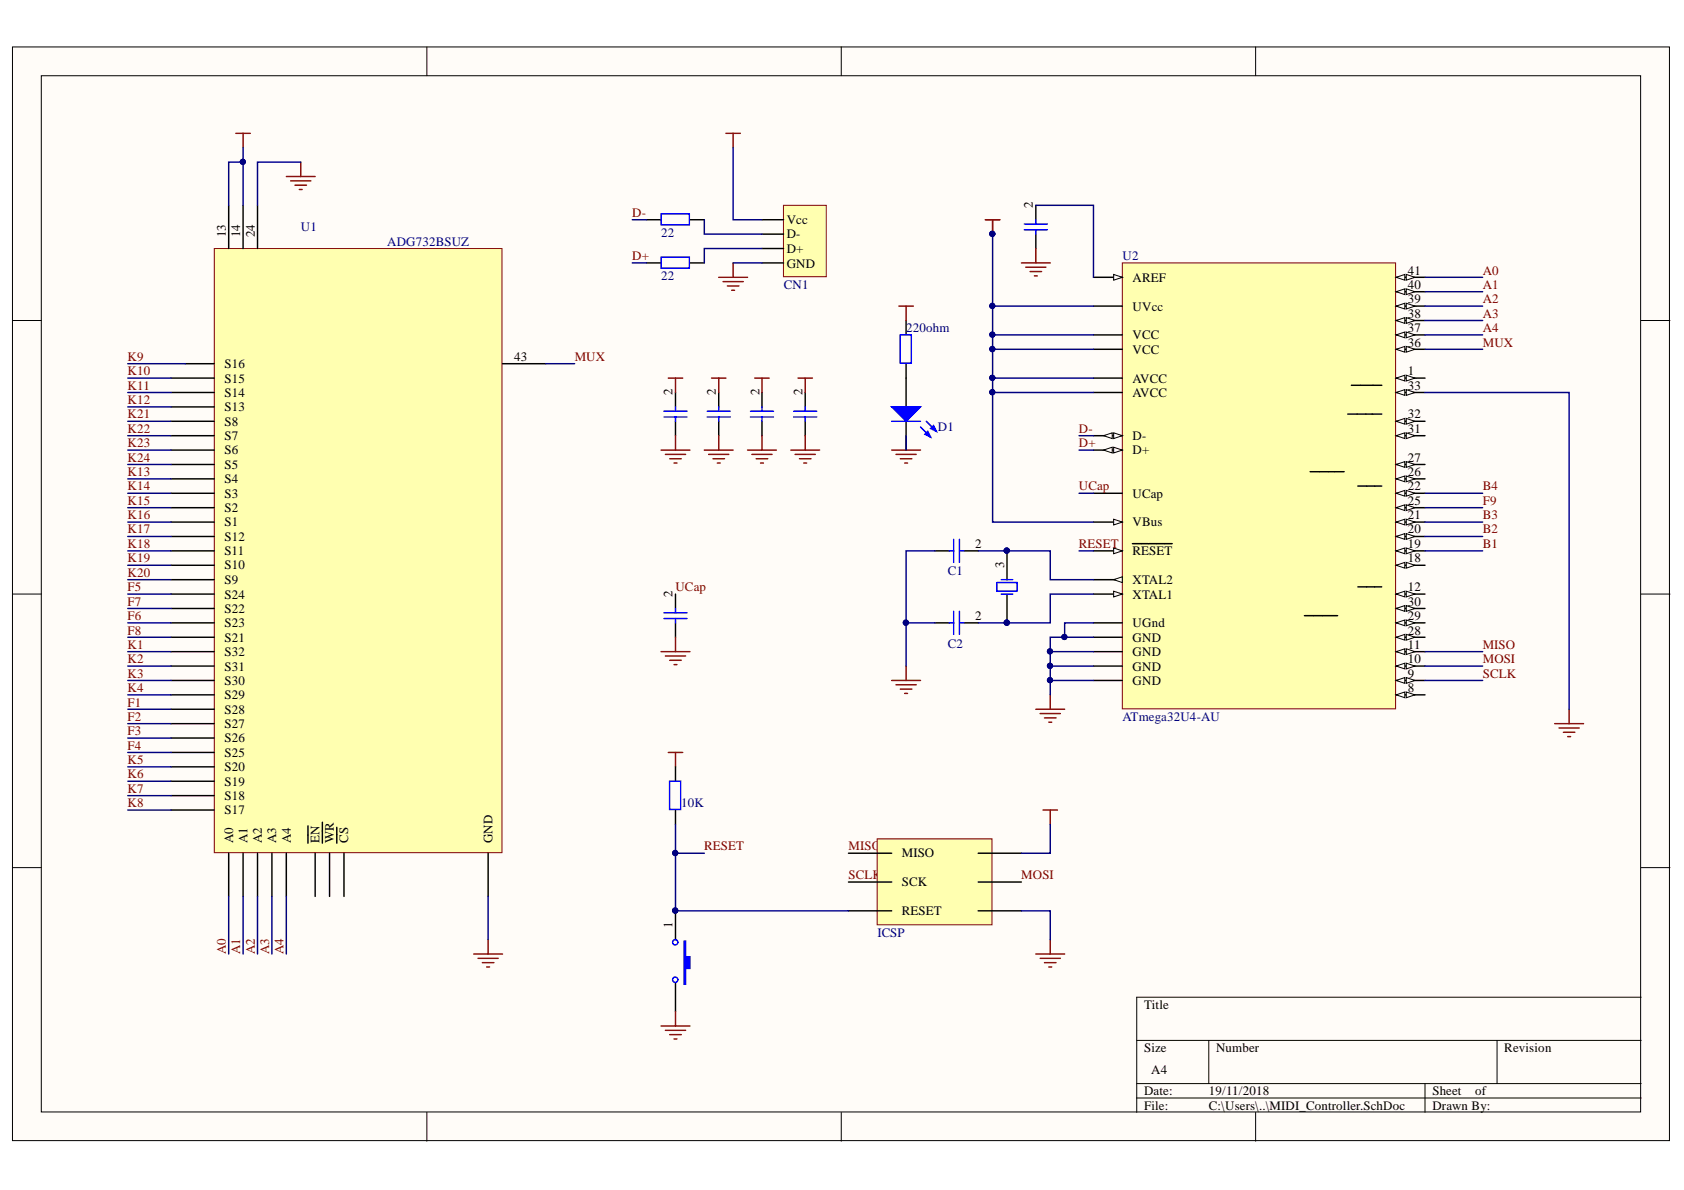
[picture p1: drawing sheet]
<svg xmlns="http://www.w3.org/2000/svg" width="297mm" height="210mm" viewBox="0 0 297 210" stroke-linecap="round" stroke-linejoin="round" font-family="sans-serif">
<defs><g id="words">
<g font-size="2.3">
<text x="39.9" y="41.8" transform="rotate(-90 39.9 41.8)">13</text>
<text x="42.4" y="41.8" transform="rotate(-90 42.4 41.8)">14</text>
<text x="44.9" y="41.8" transform="rotate(-90 44.9 41.8)">24</text>
<text x="138.8" y="39.5">Vcc</text>
<text x="182.2" y="36.7" transform="rotate(-90 182.2 36.7)">2</text>
<text x="138.8" y="42">D-</text>
<text x="138.8" y="44.6">D+</text>
<text x="138.8" y="47.2">GND</text>
<text x="199.8" y="49.7">AREF</text>
<text x="248.3" y="53.5">39</text>
<text x="248.3" y="51">40</text>
<text x="248.3" y="48.5">41</text>
<text x="199.8" y="59.9">VCC</text>
<text x="199.8" y="54.8">UVcc</text>
<text x="248.3" y="58.6">37</text>
<text x="248.3" y="56.1">38</text>
<text x="39.6" y="64.9">S16</text>
<text x="90.7" y="63.7">43</text>
<text x="199.8" y="62.4">VCC</text>
<text x="248.3" y="61.1">36</text>
<text x="39.6" y="67.5">S15</text>
<text x="39.6" y="70">S14</text>
<text x="118.6" y="69.8" transform="rotate(-90 118.6 69.8)">2</text>
<text x="126.2" y="69.8" transform="rotate(-90 126.2 69.8)">2</text>
<text x="133.9" y="69.8" transform="rotate(-90 133.9 69.8)">2</text>
<text x="141.6" y="69.8" transform="rotate(-90 141.6 69.8)">2</text>
<text x="199.8" y="70">AVCC</text>
<text x="199.8" y="67.5">AVCC</text>
<text x="248.3" y="66.2">1</text>
<text x="248.3" y="68.7">33</text>
<text x="39.6" y="72.5">S13</text>
<text x="39.6" y="75.1">S8</text>
<text x="39.6" y="77.6">S7</text>
<text x="199.8" y="77.6">D-</text>
<text x="248.3" y="73.8">32</text>
<text x="248.3" y="76.4">31</text>
<text x="39.6" y="80.2">S6</text>
<text x="39.6" y="82.7">S5</text>
<text x="199.8" y="80.2">D+</text>
<text x="248.3" y="81.4">27</text>
<text x="248.3" y="84">26</text>
<text x="39.6" y="85.2">S4</text>
<text x="39.6" y="87.8">S3</text>
<text x="199.8" y="87.8">UCap</text>
<text x="248.3" y="86.5">22</text>
<text x="248.3" y="89">25</text>
<text x="39.6" y="90.3">S2</text>
<text x="39.6" y="92.8">S1</text>
<text x="39.6" y="95.4">S12</text>
<text x="199.8" y="92.8">VBus</text>
<text x="248.3" y="91.6">21</text>
<text x="248.3" y="94.1">20</text>
<text x="39.6" y="97.9">S11</text>
<text x="39.6" y="100.4">S10</text>
<text x="172" y="96.6">2</text>
<text x="177.1" y="100.2" transform="rotate(-90 177.1 100.2)">3</text>
<text x="199.8" y="97.9">RESET</text>
<text x="248.3" y="96.6">19</text>
<text x="248.3" y="99.2">18</text>
<text x="39.6" y="103">S9</text>
<text x="39.6" y="105.6">S24</text>
<text x="118.6" y="105.3" transform="rotate(-90 118.6 105.3)">2</text>
<text x="199.8" y="103">XTAL2</text>
<text x="199.8" y="105.6">XTAL1</text>
<text x="248.3" y="106.9">30</text>
<text x="248.3" y="104.3">12</text>
<text x="39.6" y="108.1">S22</text>
<text x="39.6" y="110.7">S23</text>
<text x="39.6" y="113.2">S21</text>
<text x="172" y="109.4">2</text>
<text x="199.8" y="110.7">UGnd</text>
<text x="199.8" y="113.2">GND</text>
<text x="248.3" y="109.4">29</text>
<text x="248.3" y="111.9">28</text>
<text x="39.6" y="115.7">S32</text>
<text x="39.6" y="118.3">S31</text>
<text x="199.8" y="118.3">GND</text>
<text x="199.8" y="115.7">GND</text>
<text x="248.3" y="114.5">11</text>
<text x="248.3" y="117">10</text>
<text x="248.3" y="119.5">9</text>
<text x="39.6" y="120.8">S30</text>
<text x="39.6" y="123.4">S29</text>
<text x="39.6" y="125.9">S28</text>
<text x="199.8" y="120.8">GND</text>
<text x="248.3" y="122.1">8</text>
<text x="39.6" y="128.4">S27</text>
<text x="39.6" y="131">S26</text>
<text x="39.6" y="133.5">S25</text>
<text x="39.6" y="136">S20</text>
<text x="39.6" y="138.6">S19</text>
<text x="39.6" y="141.1">S18</text>
<text x="39.6" y="143.6">S17</text>
<text x="41.1" y="148.7" transform="rotate(-90 41.1 148.7)">A0</text>
<text x="43.7" y="148.7" transform="rotate(-90 43.7 148.7)">A1</text>
<text x="46.2" y="148.7" transform="rotate(-90 46.2 148.7)">A2</text>
<text x="48.7" y="148.7" transform="rotate(-90 48.7 148.7)">A3</text>
<text x="51.3" y="148.7" transform="rotate(-90 51.3 148.7)">A4</text>
<text x="56.4" y="148.7" transform="rotate(-90 56.4 148.7)">EN</text>
<text x="58.9" y="148.7" transform="rotate(-90 58.9 148.7)">WR</text>
<text x="61.4" y="148.7" transform="rotate(-90 61.4 148.7)">CS</text>
<text x="86.9" y="148.7" transform="rotate(-90 86.9 148.7)">GND</text>
<text x="159.1" y="151.2">MISO</text>
<text x="159.1" y="156.3">SCK</text>
<text x="159.1" y="161.4">RESET</text>
<text x="118.6" y="163.7" transform="rotate(-90 118.6 163.7)">1</text>
<text x="201.8" y="178">Title</text>
<text x="201.8" y="185.6">Size</text>
<text x="214.5" y="185.6">Number</text>
<text x="265.3" y="185.6">Revision</text>
<text x="203.1" y="189.4">A4</text>
<text x="201.8" y="193.2">Date:</text>
<text x="201.8" y="195.7">File:</text>
<text x="213.2" y="193.2">19/11/2018</text>
<text x="213.2" y="195.7">C:\Users\..\MIDI_Controller.SchDoc</text>
<text x="252.7" y="193.2">Sheet</text>
<text x="252.7" y="195.7">Drawn By:</text>
<text x="260.2" y="193.2">of</text>
</g>
<g font-size="2.3" fill="#000080">
<text x="53.1" y="40.8">U1</text>
<text x="116.6" y="41.8">22</text>
<text x="68.3" y="43.4">ADG732BSUZ</text>
<text x="198" y="45.9">U2</text>
<text x="116.6" y="49.5">22</text>
<text x="138.3" y="51">CN1</text>
<text x="159.8" y="58.6">220ohm</text>
<text x="165.4" y="76.1">D1</text>
<text x="167.2" y="101.5">C1</text>
<text x="167.2" y="114.2">C2</text>
<text x="198" y="127.2">ATmega32U4-AU</text>
<text x="120.2" y="142.4">10K</text>
<text x="154.8" y="165.3">ICSP</text>
</g>
<g font-size="2.3" fill="#800000">
<text x="111.5" y="38.2">D-</text>
<text x="111.5" y="45.9">D+</text>
<text x="261.5" y="48.5">A0</text>
<text x="261.5" y="51">A1</text>
<text x="261.5" y="53.5">A2</text>
<text x="261.5" y="56.1">A3</text>
<text x="261.5" y="58.6">A4</text>
<text x="22.5" y="63.7">K9</text>
<text x="101.4" y="63.7">MUX</text>
<text x="261.5" y="61.1">MUX</text>
<text x="22.5" y="66.2">K10</text>
<text x="22.5" y="68.7">K11</text>
<text x="22.5" y="71.3">K12</text>
<text x="22.5" y="73.8">K21</text>
<text x="22.5" y="76.4">K22</text>
<text x="190.3" y="76.4">D-</text>
<text x="22.5" y="84">K13</text>
<text x="22.5" y="78.9">K23</text>
<text x="22.5" y="81.4">K24</text>
<text x="190.3" y="78.9">D+</text>
<text x="22.5" y="86.5">K14</text>
<text x="22.5" y="89">K15</text>
<text x="190.3" y="86.5">UCap</text>
<text x="261.5" y="89">F9</text>
<text x="261.5" y="86.5">B4</text>
<text x="22.5" y="91.6">K16</text>
<text x="22.5" y="94.1">K17</text>
<text x="261.5" y="91.6">B3</text>
<text x="261.5" y="94.1">B2</text>
<text x="22.5" y="96.6">K18</text>
<text x="22.5" y="99.2">K19</text>
<text x="22.5" y="101.7">K20</text>
<text x="190.3" y="96.6">RESET</text>
<text x="261.5" y="96.6">B1</text>
<text x="22.5" y="104.3">F5</text>
<text x="22.5" y="106.9">F7</text>
<text x="119.1" y="104.3">UCap</text>
<text x="22.5" y="109.4">F6</text>
<text x="22.5" y="111.9">F8</text>
<text x="22.5" y="114.5">K1</text>
<text x="22.5" y="117">K2</text>
<text x="22.5" y="119.5">K3</text>
<text x="261.5" y="114.5">MISO</text>
<text x="261.5" y="117">MOSI</text>
<text x="261.5" y="119.5">SCLK</text>
<text x="22.5" y="124.6">F1</text>
<text x="22.5" y="122.1">K4</text>
<text x="22.5" y="127.2">F2</text>
<text x="22.5" y="129.7">F3</text>
<text x="22.5" y="132.2">F4</text>
<text x="22.5" y="134.8">K5</text>
<text x="22.5" y="137.3">K6</text>
<text x="22.5" y="139.8">K7</text>
<text x="22.5" y="142.4">K8</text>
<text x="124.2" y="150">RESET</text>
<text x="149.7" y="150">MISO</text>
<text x="149.7" y="155.1">SCLK</text>
<text x="180.1" y="155.1">MOSI</text>
<text x="39.9" y="168.2" transform="rotate(-90 39.9 168.2)">A0</text>
<text x="42.4" y="168.2" transform="rotate(-90 42.4 168.2)">A1</text>
<text x="44.9" y="168.2" transform="rotate(-90 44.9 168.2)">A2</text>
<text x="47.5" y="168.2" transform="rotate(-90 47.5 168.2)">A3</text>
<text x="50" y="168.2" transform="rotate(-90 50 168.2)">A4</text>
</g>
</g></defs>
<g fill="#fffcf8" stroke="#000" stroke-width=".18">
<path d="M2.2 8.3h292.3v192.9h-292.3z"/>
<path d="M7.3 13.4h282.1v182.7h-282.1z"/>
</g>
<g fill="none" stroke="#000" stroke-width=".18">
<path d="M75.3 8.3v5.1M148.4 8.3v5.1M221.5 8.3v5.1M2.2 56.5h5.1M289.5 56.5h5.1M2.2 104.8h5.1M289.5 104.8h5.1M2.2 153h5.1M289.5 153h5.1M289.5 175.9h-89v20.3M75.3 196.2v5.1M148.4 196.2v5.1"/>
<path d="M200.5 183.5h89M200.5 191.1h89M200.5 193.7h89M213.2 183.5v7.6M221.5 196.2v5.1M251.4 191.1v5.1M264.1 183.5v7.6"/>
</g>
<path d="M37.8 43.8h50.7v106.6h-50.7z" fill="#ffffb0" stroke="#800000" stroke-width=".18"/>
<g fill="none" stroke="#000" stroke-width=".25">
<path d="M40.3 36.2v7.6M42.9 36.2v7.6M45.4 36.2v7.6M30.2 66.7h7.6M30.2 69.2h7.6M30.2 71.8h7.6M30.2 74.3h7.6M30.2 76.9h7.6M30.2 79.4h7.6M32.7 64.2h5.1M88.6 64.2h7.7M30.2 81.9h7.6"/>
<path d="M30.2 84.5h7.6M30.2 87h7.6M30.2 89.5h7.6M30.2 92.1h7.6M30.2 94.6h7.6M30.2 97.2h7.6M30.2 99.7h7.6M30.2 102.2h7.6M30.2 104.8h7.6M30.2 107.3h7.6M30.2 109.9h7.6M30.2 112.4h7.6"/>
<path d="M30.2 114.9h7.6M30.2 117.5h7.6M30.2 120h7.6M30.2 122.6h7.6M30.2 125.1h7.6M30.2 127.6h7.6M30.2 130.2h7.6M30.2 132.7h7.6M30.2 135.3h7.6M30.2 137.8h7.6M30.2 140.3h7.6M30.2 142.9h7.6"/>
<path d="M40.3 150.5v7.6M42.9 150.5v7.6M45.4 150.5v7.6M48 150.5v7.6M50.5 150.5v7.6M54.3 145.7v3M55.6 150.5v7.6M56.9 145v3.7M58.1 150.5v7.6M59.4 145.9v2.8M60.7 150.5v7.6M86.1 150.5v7.6"/>
</g>
<path d="M41.6 23.5h2.5M42.9 23.5v2.6M83.6 168.3h5M84.3 169h3.6M85.1 169.8h2M85.8 170.6h.6M86.1 165.7v2.6" fill="none" stroke="#800000" stroke-width=".25"/>
<path d="M138.2 36.2h7.5v12.6h-7.5z" fill="#ffffb0" stroke="#800000" stroke-width=".18"/>
<path d="M134.4 38.8h3.8M134.4 41.3h3.8M134.4 43.8h3.8M134.4 46.4h3.8" fill="none" stroke="#000" stroke-width=".25"/>
<path d="M128 23.5h2.6M129.3 23.5v2.6M126.8 48.9h5.1M127.5 49.7h3.6M128.3 50.4h2M129.1 51.2h.5M129.3 46.4v2.5" fill="none" stroke="#800000" stroke-width=".25"/>
<path d="M198 46.4h48.2v78.6h-48.2z" fill="#ffffb0" stroke="#800000" stroke-width=".18"/>
<path d="M192.9 79.4h5.1" fill="none" stroke="#000" stroke-width=".25"/>
<path d="M196.4 78.9l1.6 .5-1.6 .5z" fill="#fffcf8"/>
<path d="M196.4 78.9l1.6 .5-1.6 .5z" fill="none" stroke="#000" stroke-width=".18"/>
<path d="M194.7 79.4l1.5-.5v1z" fill="#fffcf8"/>
<path d="M194.7 79.4l1.5-.5v1z" fill="none" stroke="#000" stroke-width=".18"/>
<path d="M192.9 76.9h5.1" fill="none" stroke="#000" stroke-width=".25"/>
<path d="M196.4 76.3l1.6 .6-1.6 .5z" fill="#fffcf8"/>
<path d="M196.4 76.3l1.6 .6-1.6 .5z" fill="none" stroke="#000" stroke-width=".18"/>
<path d="M194.7 76.9l1.5-.6v1.1z" fill="#fffcf8"/>
<path d="M194.7 76.9l1.5-.6v1.1z" fill="none" stroke="#000" stroke-width=".18"/>
<path d="M192.9 48.9h5.1M192.9 69.2h5.1M192.9 66.7h5.1" fill="none" stroke="#000" stroke-width=".25"/>
<path d="M196.4 48.4l1.6 .5-1.6 .5z" fill="#fffcf8"/>
<path d="M196.4 48.4l1.6 .5-1.6 .5z" fill="none" stroke="#000" stroke-width=".18"/>
<path d="M192.9 102.2h5.1" fill="none" stroke="#000" stroke-width=".25"/>
<path d="M196.4 102.2l1.6-.5v1.1z" fill="#fffcf8"/>
<path d="M196.4 102.2l1.6-.5v1.1z" fill="none" stroke="#000" stroke-width=".18"/>
<path d="M192.9 104.8h5.1" fill="none" stroke="#000" stroke-width=".25"/>
<path d="M196.4 104.3l1.6 .5-1.6 .5z" fill="#fffcf8"/>
<path d="M196.4 104.3l1.6 .5-1.6 .5z" fill="none" stroke="#000" stroke-width=".18"/>
<path d="M192.9 59.1h5.1M192.9 61.6h5.1M192.9 92.1h5.1" fill="none" stroke="#000" stroke-width=".25"/>
<path d="M196.4 91.6l1.6 .5-1.6 .5z" fill="#fffcf8"/>
<path d="M196.4 91.6l1.6 .5-1.6 .5z" fill="none" stroke="#000" stroke-width=".18"/>
<path d="M192.9 87h5.1M192.9 97.2h5.1M192.9 109.9h5.1" fill="none" stroke="#000" stroke-width=".25"/>
<path d="M196.4 96.7l1.6 .5-1.6 .5z" fill="#fffcf8"/>
<path d="M196.4 96.7l1.6 .5-1.6 .5z" fill="none" stroke="#000" stroke-width=".18"/>
<path d="M246.3 61.6h5.1M199.7 95.9h7.1" fill="none" stroke="#000" stroke-width=".25"/>
<path d="M246.3 61.6l1.5-.5v1z" fill="#fffcf8"/>
<path d="M246.3 61.6l1.5-.5v1z" fill="none" stroke="#000" stroke-width=".18"/>
<path d="M248 61.1l1.6 .5-1.6 .5z" fill="#fffcf8"/>
<path d="M248 61.1l1.6 .5-1.6 .5z" fill="none" stroke="#000" stroke-width=".18"/>
<path d="M246.3 59.1h5.1" fill="none" stroke="#000" stroke-width=".25"/>
<path d="M246.3 59.1l1.5-.5v1z" fill="#fffcf8"/>
<path d="M246.3 59.1l1.5-.5v1z" fill="none" stroke="#000" stroke-width=".18"/>
<path d="M248 58.6l1.6 .5-1.6 .5z" fill="#fffcf8"/>
<path d="M248 58.6l1.6 .5-1.6 .5z" fill="none" stroke="#000" stroke-width=".18"/>
<path d="M246.3 56.5h5.1" fill="none" stroke="#000" stroke-width=".25"/>
<path d="M246.3 56.5l1.5-.5v1z" fill="#fffcf8"/>
<path d="M246.3 56.5l1.5-.5v1z" fill="none" stroke="#000" stroke-width=".18"/>
<path d="M248 56l1.6 .5-1.6 .5z" fill="#fffcf8"/>
<path d="M248 56l1.6 .5-1.6 .5z" fill="none" stroke="#000" stroke-width=".18"/>
<path d="M246.3 54h5.1" fill="none" stroke="#000" stroke-width=".25"/>
<path d="M246.3 54l1.5-.5v1z" fill="#fffcf8"/>
<path d="M246.3 54l1.5-.5v1z" fill="none" stroke="#000" stroke-width=".18"/>
<path d="M248 53.5l1.6 .5-1.6 .5z" fill="#fffcf8"/>
<path d="M248 53.5l1.6 .5-1.6 .5z" fill="none" stroke="#000" stroke-width=".18"/>
<path d="M246.3 51.5h5.1" fill="none" stroke="#000" stroke-width=".25"/>
<path d="M246.3 51.5l1.5-.6v1.1z" fill="#fffcf8"/>
<path d="M246.3 51.5l1.5-.6v1.1z" fill="none" stroke="#000" stroke-width=".18"/>
<path d="M248 50.9l1.6 .6-1.6 .5z" fill="#fffcf8"/>
<path d="M248 50.9l1.6 .6-1.6 .5z" fill="none" stroke="#000" stroke-width=".18"/>
<path d="M246.3 48.9h5.1" fill="none" stroke="#000" stroke-width=".25"/>
<path d="M246.3 48.9l1.5-.5v1z" fill="#fffcf8"/>
<path d="M246.3 48.9l1.5-.5v1z" fill="none" stroke="#000" stroke-width=".18"/>
<path d="M248 48.4l1.6 .5-1.6 .5z" fill="#fffcf8"/>
<path d="M248 48.4l1.6 .5-1.6 .5z" fill="none" stroke="#000" stroke-width=".18"/>
<path d="M246.3 66.7h5.1" fill="none" stroke="#000" stroke-width=".25"/>
<path d="M246.3 66.7l1.5-.5v1z" fill="#fffcf8"/>
<path d="M246.3 66.7l1.5-.5v1z" fill="none" stroke="#000" stroke-width=".18"/>
<path d="M248 66.2l1.6 .5-1.6 .5z" fill="#fffcf8"/>
<path d="M248 66.2l1.6 .5-1.6 .5z" fill="none" stroke="#000" stroke-width=".18"/>
<path d="M246.3 81.9h5.1" fill="none" stroke="#000" stroke-width=".25"/>
<path d="M246.3 81.9l1.5-.5v1z" fill="#fffcf8"/>
<path d="M246.3 81.9l1.5-.5v1z" fill="none" stroke="#000" stroke-width=".18"/>
<path d="M248 81.4l1.6 .5-1.6 .5z" fill="#fffcf8"/>
<path d="M248 81.4l1.6 .5-1.6 .5z" fill="none" stroke="#000" stroke-width=".18"/>
<path d="M246.3 84.5h5.1" fill="none" stroke="#000" stroke-width=".25"/>
<path d="M246.3 84.5l1.5-.5v1z" fill="#fffcf8"/>
<path d="M246.3 84.5l1.5-.5v1z" fill="none" stroke="#000" stroke-width=".18"/>
<path d="M248 84l1.6 .5-1.6 .5z" fill="#fffcf8"/>
<path d="M248 84l1.6 .5-1.6 .5z" fill="none" stroke="#000" stroke-width=".18"/>
<path d="M231.1 83.2h6M246.3 87h5.1" fill="none" stroke="#000" stroke-width=".25"/>
<path d="M246.3 87l1.5-.5v1z" fill="#fffcf8"/>
<path d="M246.3 87l1.5-.5v1z" fill="none" stroke="#000" stroke-width=".18"/>
<path d="M248 86.5l1.6 .5-1.6 .5z" fill="#fffcf8"/>
<path d="M248 86.5l1.6 .5-1.6 .5z" fill="none" stroke="#000" stroke-width=".18"/>
<path d="M239.5 85.7h4.2M246.3 89.5h5.1" fill="none" stroke="#000" stroke-width=".25"/>
<path d="M246.3 89.5l1.5-.5v1.1z" fill="#fffcf8"/>
<path d="M246.3 89.5l1.5-.5v1.1z" fill="none" stroke="#000" stroke-width=".18"/>
<path d="M248 89l1.6 .5-1.6 .6z" fill="#fffcf8"/>
<path d="M248 89l1.6 .5-1.6 .6z" fill="none" stroke="#000" stroke-width=".18"/>
<path d="M246.3 92.1h5.1" fill="none" stroke="#000" stroke-width=".25"/>
<path d="M246.3 92.1l1.5-.5v1z" fill="#fffcf8"/>
<path d="M246.3 92.1l1.5-.5v1z" fill="none" stroke="#000" stroke-width=".18"/>
<path d="M248 91.6l1.6 .5-1.6 .5z" fill="#fffcf8"/>
<path d="M248 91.6l1.6 .5-1.6 .5z" fill="none" stroke="#000" stroke-width=".18"/>
<path d="M246.3 94.6h5.1" fill="none" stroke="#000" stroke-width=".25"/>
<path d="M246.3 94.6l1.5-.5v1z" fill="#fffcf8"/>
<path d="M246.3 94.6l1.5-.5v1z" fill="none" stroke="#000" stroke-width=".18"/>
<path d="M248 94.1l1.6 .5-1.6 .5z" fill="#fffcf8"/>
<path d="M248 94.1l1.6 .5-1.6 .5z" fill="none" stroke="#000" stroke-width=".18"/>
<path d="M246.3 97.2h5.1" fill="none" stroke="#000" stroke-width=".25"/>
<path d="M246.3 97.2l1.5-.5v1z" fill="#fffcf8"/>
<path d="M246.3 97.2l1.5-.5v1z" fill="none" stroke="#000" stroke-width=".18"/>
<path d="M248 96.7l1.6 .5-1.6 .5z" fill="#fffcf8"/>
<path d="M248 96.7l1.6 .5-1.6 .5z" fill="none" stroke="#000" stroke-width=".18"/>
<path d="M246.3 99.7h5.1" fill="none" stroke="#000" stroke-width=".25"/>
<path d="M246.3 99.7l1.5-.5v1z" fill="#fffcf8"/>
<path d="M246.3 99.7l1.5-.5v1z" fill="none" stroke="#000" stroke-width=".18"/>
<path d="M248 99.2l1.6 .5-1.6 .5z" fill="#fffcf8"/>
<path d="M248 99.2l1.6 .5-1.6 .5z" fill="none" stroke="#000" stroke-width=".18"/>
<path d="M246.3 74.3h5.1" fill="none" stroke="#000" stroke-width=".25"/>
<path d="M246.3 74.3l1.5-.5v1z" fill="#fffcf8"/>
<path d="M246.3 74.3l1.5-.5v1z" fill="none" stroke="#000" stroke-width=".18"/>
<path d="M248 73.8l1.6 .5-1.6 .5z" fill="#fffcf8"/>
<path d="M248 73.8l1.6 .5-1.6 .5z" fill="none" stroke="#000" stroke-width=".18"/>
<path d="M237.7 73h6M246.3 76.9h5.1" fill="none" stroke="#000" stroke-width=".25"/>
<path d="M246.3 76.9l1.5-.6v1.1z" fill="#fffcf8"/>
<path d="M246.3 76.9l1.5-.6v1.1z" fill="none" stroke="#000" stroke-width=".18"/>
<path d="M248 76.3l1.6 .6-1.6 .5z" fill="#fffcf8"/>
<path d="M248 76.3l1.6 .6-1.6 .5z" fill="none" stroke="#000" stroke-width=".18"/>
<path d="M246.3 107.3h5.1" fill="none" stroke="#000" stroke-width=".25"/>
<path d="M246.3 107.3l1.5-.5v1z" fill="#fffcf8"/>
<path d="M246.3 107.3l1.5-.5v1z" fill="none" stroke="#000" stroke-width=".18"/>
<path d="M248 106.8l1.6 .5-1.6 .5z" fill="#fffcf8"/>
<path d="M248 106.8l1.6 .5-1.6 .5z" fill="none" stroke="#000" stroke-width=".18"/>
<path d="M246.3 109.9h5.1" fill="none" stroke="#000" stroke-width=".25"/>
<path d="M246.3 109.9l1.5-.5v1z" fill="#fffcf8"/>
<path d="M246.3 109.9l1.5-.5v1z" fill="none" stroke="#000" stroke-width=".18"/>
<path d="M248 109.4l1.6 .5-1.6 .5z" fill="#fffcf8"/>
<path d="M248 109.4l1.6 .5-1.6 .5z" fill="none" stroke="#000" stroke-width=".18"/>
<path d="M230.1 108.6h5.8M246.3 112.4h5.1" fill="none" stroke="#000" stroke-width=".25"/>
<path d="M246.3 112.4l1.5-.5v1z" fill="#fffcf8"/>
<path d="M246.3 112.4l1.5-.5v1z" fill="none" stroke="#000" stroke-width=".18"/>
<path d="M248 111.9l1.6 .5-1.6 .5z" fill="#fffcf8"/>
<path d="M248 111.9l1.6 .5-1.6 .5z" fill="none" stroke="#000" stroke-width=".18"/>
<path d="M246.3 114.9h5.1" fill="none" stroke="#000" stroke-width=".25"/>
<path d="M246.3 114.9l1.5-.5v1.1z" fill="#fffcf8"/>
<path d="M246.3 114.9l1.5-.5v1.1z" fill="none" stroke="#000" stroke-width=".18"/>
<path d="M248 114.4l1.6 .5-1.6 .6z" fill="#fffcf8"/>
<path d="M248 114.4l1.6 .5-1.6 .6z" fill="none" stroke="#000" stroke-width=".18"/>
<path d="M246.3 117.5h5.1" fill="none" stroke="#000" stroke-width=".25"/>
<path d="M246.3 117.5l1.5-.5v1z" fill="#fffcf8"/>
<path d="M246.3 117.5l1.5-.5v1z" fill="none" stroke="#000" stroke-width=".18"/>
<path d="M248 117l1.6 .5-1.6 .5z" fill="#fffcf8"/>
<path d="M248 117l1.6 .5-1.6 .5z" fill="none" stroke="#000" stroke-width=".18"/>
<path d="M246.3 120h5.1" fill="none" stroke="#000" stroke-width=".25"/>
<path d="M246.3 120l1.5-.5v1z" fill="#fffcf8"/>
<path d="M246.3 120l1.5-.5v1z" fill="none" stroke="#000" stroke-width=".18"/>
<path d="M248 119.5l1.6 .5-1.6 .5z" fill="#fffcf8"/>
<path d="M248 119.5l1.6 .5-1.6 .5z" fill="none" stroke="#000" stroke-width=".18"/>
<path d="M246.3 122.6h5.1" fill="none" stroke="#000" stroke-width=".25"/>
<path d="M246.3 122.6l1.5-.5v1z" fill="#fffcf8"/>
<path d="M246.3 122.6l1.5-.5v1z" fill="none" stroke="#000" stroke-width=".18"/>
<path d="M248 122.1l1.6 .5-1.6 .5z" fill="#fffcf8"/>
<path d="M248 122.1l1.6 .5-1.6 .5z" fill="none" stroke="#000" stroke-width=".18"/>
<path d="M192.9 54h5.1M246.3 69.2h5.1M192.9 117.5h5.1M192.9 112.4h5.1M192.9 120h5.1" fill="none" stroke="#000" stroke-width=".25"/>
<path d="M246.3 69.2l1.5-.5v1z" fill="#fffcf8"/>
<path d="M246.3 69.2l1.5-.5v1z" fill="none" stroke="#000" stroke-width=".18"/>
<path d="M248 68.7l1.6 .5-1.6 .5z" fill="#fffcf8"/>
<path d="M248 68.7l1.6 .5-1.6 .5z" fill="none" stroke="#000" stroke-width=".18"/>
<path d="M238.4 68h5.3M246.3 104.8h5.1" fill="none" stroke="#000" stroke-width=".25"/>
<path d="M246.3 104.8l1.5-.5v1z" fill="#fffcf8"/>
<path d="M246.3 104.8l1.5-.5v1z" fill="none" stroke="#000" stroke-width=".18"/>
<path d="M248 104.3l1.6 .5-1.6 .5z" fill="#fffcf8"/>
<path d="M248 104.3l1.6 .5-1.6 .5z" fill="none" stroke="#000" stroke-width=".18"/>
<g fill="none" stroke="#000" stroke-width=".25">
<path d="M182.7 36.2v2.6M159.8 56.5v2.6M182.7 41.3v2.5M119.1 69.2v2.6M119.1 74.3v2.6M126.8 69.2v2.6M126.8 74.3v2.6M134.4 69.2v2.6M134.4 74.3v2.6M142 69.2v2.6M142 74.3v2.6M159.8 64.2v7.6"/>
<path d="M159.8 74.3v5.1M164.9 97.2h2.6M170 97.2h2.5M177.6 97.2v5M164.9 109.9h2.6M170 109.9h2.5M177.6 104.8v5.1M192.9 114.9h5.1M239.5 103.5h4.2"/>
</g>
<g fill="#000080" stroke="#000080" stroke-width=".18">
<circle cx="177.6" cy="109.8" r=".46"/>
<circle cx="177.6" cy="97.1" r=".46"/>
<circle cx="175" cy="41.2" r=".46"/>
</g>
<g fill="none" stroke="#00f" stroke-width=".25">
<path d="M180.7 39.5h4M182.7 38.8v.7M158.8 59.1h1.9v5h-1.9zM180.7 40.5h4M182.7 40.5v.8M117.1 72.5h4.1M117.1 73.5h4.1M119.1 71.8v.7M119.1 73.5v.8M124.7 72.5h4.1M124.7 73.5h4.1M126.8 71.8v.7"/>
<path d="M126.8 73.5v.8M132.4 72.5h4M132.4 73.5h4M134.4 71.8v.7M134.4 73.5v.8M140 72.5h4.1M140 73.5h4.1M142 71.8v.7M142 73.5v.8M167.5 97.2h.7M168.2 95.1v4.1M169.2 95.1v4.1"/>
<path d="M169.2 97.2h.8M167.5 109.9h.7M168.2 107.8v4.1M169.2 107.8v4.1M169.2 109.9h.8M175.8 102.8h3.6v1.5h-3.6zM176.6 102.2h2M176.6 104.8h2"/>
</g>
<g fill="none" stroke="#800000" stroke-width=".25">
<path d="M173.8 38.8h2.6M175.1 38.8v2.5M180.2 46.4h5.1M180.9 47.1h3.6M181.7 47.9h2M182.5 48.7h.5M182.7 43.8v2.6M116.6 79.4h5.1M117.9 66.7h2.5M119.1 66.7v2.5M119.1 76.9v2.5M124.2 79.4h5.1"/>
<path d="M125.5 66.7h2.5M126.8 66.7v2.5M126.8 76.9v2.5M131.9 79.4h5M133.1 66.7h2.6M134.4 66.7v2.5M134.4 76.9v2.5M139.5 79.4h5.1M140.8 66.7h2.5M142 66.7v2.5M142 76.9v2.5M117.4 80.2h3.5"/>
<path d="M118.1 80.9h2.1M118.9 81.7h.5M125 80.2h3.6M125.8 80.9h2M126.5 81.7h.5M132.6 80.2h3.6M133.4 80.9h2M134.1 81.7h.6M140.3 80.2h3.5M141 80.9h2M141.8 81.7h.5M159.8 117.5v2.5"/>
<path d="M157.3 120h5.1M158 120.8h3.6M158.8 121.5h2M159.6 122.3h.5M182.7 125.1h5.1M183.5 125.9h3.5M184.2 126.6h2.1M185 127.4h.5M185.3 122.6v2.5"/>
</g>
<path d="M157.3 71.8h5.1l-2.6 2.5z" fill="#00f"/>
<path d="M157.3 71.8h5.1l-2.6 2.5zM162.4 75.3l1.7 1.8M163.4 74.3l1.8 1.8" fill="none" stroke="#00f" stroke-width=".25"/>
<path d="M163.1 76.6l.5-.5 .5 1z" fill="#00f"/>
<path d="M163.1 76.6l.5-.5 .5 1z" fill="none" stroke="#00f" stroke-width=".25"/>
<path d="M164.1 75.6l.6-.5 .5 1z" fill="#00f"/>
<path d="M157.3 74.3h5.1M164.1 75.6l.6-.5 .5 1zM117.1 108.1h4.1M117.1 109.1h4.1M119.1 107.3v.8M119.1 109.1v.8" fill="none" stroke="#00f" stroke-width=".25"/>
<g fill="none" stroke="#800000" stroke-width=".25">
<path d="M158.6 54h2.5M159.8 54v2.5M157.3 79.4h5.1M159.8 76.9v2.5M158 80.2h3.6M158.8 80.9h2M159.6 81.7h.5M116.6 114.9h5.1M117.4 115.7h3.5M118.1 116.5h2.1M118.9 117.2h.5M119.1 112.4v2.5"/>
<path d="M274.2 127.6h5.1M275 128.4h3.6M275.8 129.2h2M276.5 129.9h.5M276.8 125.1v2.5"/>
</g>
<path d="M119.1 104.8v2.5M119.1 109.9v2.5M119.1 160.7v5M119.1 173.4v5" fill="none" stroke="#000" stroke-width=".25"/>
<circle cx="119.1" cy="160.6" r=".46" fill="#000080" stroke="#000080" stroke-width=".18"/>
<path d="M120.7 166h.2v2.8h.8v2h-.8v2.8h-.2z" fill-rule="evenodd" fill="#00f"/>
<g fill="none" stroke="#00f" stroke-width=".25">
<path d="M116.6 37.7h5v2h-5zM116.6 45.4h5v1.9h-5zM118.1 137.8h2v5h-2zM120.7 166h.2v2.8h.8v2h-.8v2.8h-.2z"/>
<circle cx="119.1" cy="172.8" r=".46"/>
<circle cx="119.1" cy="166.2" r=".46"/>
</g>
<circle cx="119.1" cy="160.6" r=".46" fill="#000080" stroke="#000080" stroke-width=".18"/>
<g fill="none" stroke="#800000" stroke-width=".25">
<path d="M50.5 31.1h5.1M51.3 31.9h3.5M52 32.7h2.1M52.8 33.4h.5M53 28.6v2.5M117.9 132.7h2.5M119.1 132.7v2.6M184 142.9h2.5M185.3 142.9v2.5M119.1 178.4v2.6M182.7 168.3h5.1M183.5 169h3.5"/>
<path d="M184.2 169.8h2.1M185 170.6h.5M185.3 165.7v2.6M116.6 181h5.1M117.4 181.7h3.5M118.1 182.5h2.1M118.9 183.3h.5"/>
</g>
<path d="M114.1 38.8h2.5M121.7 38.8h2.5M114.1 46.4h2.5M121.7 46.4h2.5M119.1 135.3v2.5M119.1 142.9v2.5" fill="none" stroke="#000" stroke-width=".25"/>
<path d="M154.7 148h20.3v15.1h-20.3z" fill="#ffffb0" stroke="#800000" stroke-width=".18"/>
<path d="M149.7 150.5h7.6M149.7 155.6h7.6M172.5 150.5h7.7M172.5 155.6h7.7M149.7 160.7h7.6M172.5 160.7h7.7" fill="none" stroke="#000" stroke-width=".25"/>
<g fill="none" stroke="#000080" stroke-width=".25">
<path d="M42.9 28.6h-2.6v7.6M42.9 26.1v10.1M53 28.6h-7.6v7.6M111.5 38.8h2.6M124.2 38.8v2.5h10.2M129.3 26.1v12.7h5.1M182.7 36.2h10.2v12.7M111.5 46.4h2.6M129.3 46.4h5.1M134.4 43.8h-10.2v2.6M175.1 41.3v50.8h17.8M175.1 54h17.8"/>
<path d="M175.1 59.1h17.8M251.4 48.9h10.1M251.4 51.5h10.1M251.4 54h10.1M251.4 56.5h10.1M251.4 59.1h10.1M22.5 64.2h10.2M22.5 66.7h7.7M22.5 69.2h7.7M22.5 71.8h7.7M22.5 74.3h7.7M22.5 76.9h7.7"/>
<path d="M22.5 79.4h7.7M96.3 64.2h5.1M159.8 76.9v2.5M175.1 66.7h17.8M175.1 69.2h17.8M175.1 61.6h17.8M190.3 76.9h2.6M190.3 79.4h2.6M251.4 69.2h25.4v55.9M251.4 61.6h10.1M22.5 84.5h7.7M22.5 87h7.7"/>
<path d="M22.5 89.5h7.7M22.5 92.1h7.7M22.5 94.6h7.7M22.5 97.2h7.7M22.5 99.7h7.7M22.5 81.9h7.7M164.9 97.2h-5.1v12.7M172.5 97.2h12.8v5h7.6M190.3 87h2.6M190.3 97.2h2.6M251.4 87h10.1M251.4 89.5h10.1"/>
<path d="M251.4 92.1h10.1M251.4 94.6h10.1M251.4 97.2h10.1M22.5 104.8h7.7M22.5 109.9h7.7M22.5 107.3h7.7M22.5 112.4h7.7M22.5 102.2h7.7M22.5 114.9h7.7M22.5 117.5h7.7M164.9 109.9h-5.1v7.6M185.3 114.9v2.6h7.6"/>
<path d="M185.3 117.5v2.5h7.6M192.9 104.8h-7.6v5.1h-12.8M192.9 112.4h-7.6v2.5h7.6M192.9 109.9h-5.1v2.5M251.4 114.9h10.1M251.4 117.5h10.1M22.5 127.6h7.7M22.5 130.2h7.7M22.5 132.7h7.7M22.5 125.1h7.7M22.5 135.3h7.7M22.5 137.8h7.7"/>
<path d="M22.5 120h7.7M22.5 122.6h7.7M185.3 120v2.6M251.4 120h10.1M22.5 140.3h7.7M22.5 142.9h7.7M40.3 158.1v10.2M42.9 158.1v10.2M45.4 158.1v10.2M48 158.1v10.2M50.5 158.1v10.2M86.1 158.1v7.6"/>
<path d="M119.1 145.4v15.3h30.6M119.1 150.5h5.1M185.3 145.4v5.1h-5.1M180.2 160.7h5.1v5"/>
</g>
<g fill="#000080" stroke="#000080" stroke-width=".18">
<circle cx="177.6" cy="109.8" r=".46"/>
<circle cx="177.6" cy="97.1" r=".46"/>
<circle cx="187.7" cy="112.4" r=".46"/>
<circle cx="185.2" cy="114.9" r=".46"/>
<circle cx="185.2" cy="117.4" r=".46"/>
<circle cx="185.2" cy="120" r=".46"/>
<circle cx="175" cy="69.2" r=".46"/>
<circle cx="175" cy="66.6" r=".46"/>
<circle cx="175" cy="61.6" r=".46"/>
<circle cx="175" cy="59" r=".46"/>
<circle cx="159.8" cy="109.8" r=".46"/>
<circle cx="175" cy="54" r=".46"/>
<circle cx="175" cy="41.2" r=".46"/>
<circle cx="119.1" cy="150.5" r=".46"/>
<circle cx="42.8" cy="28.5" r=".46"/>
<circle cx="119.1" cy="160.6" r=".46"/>
</g>
<use href="#words"/>
</svg>
